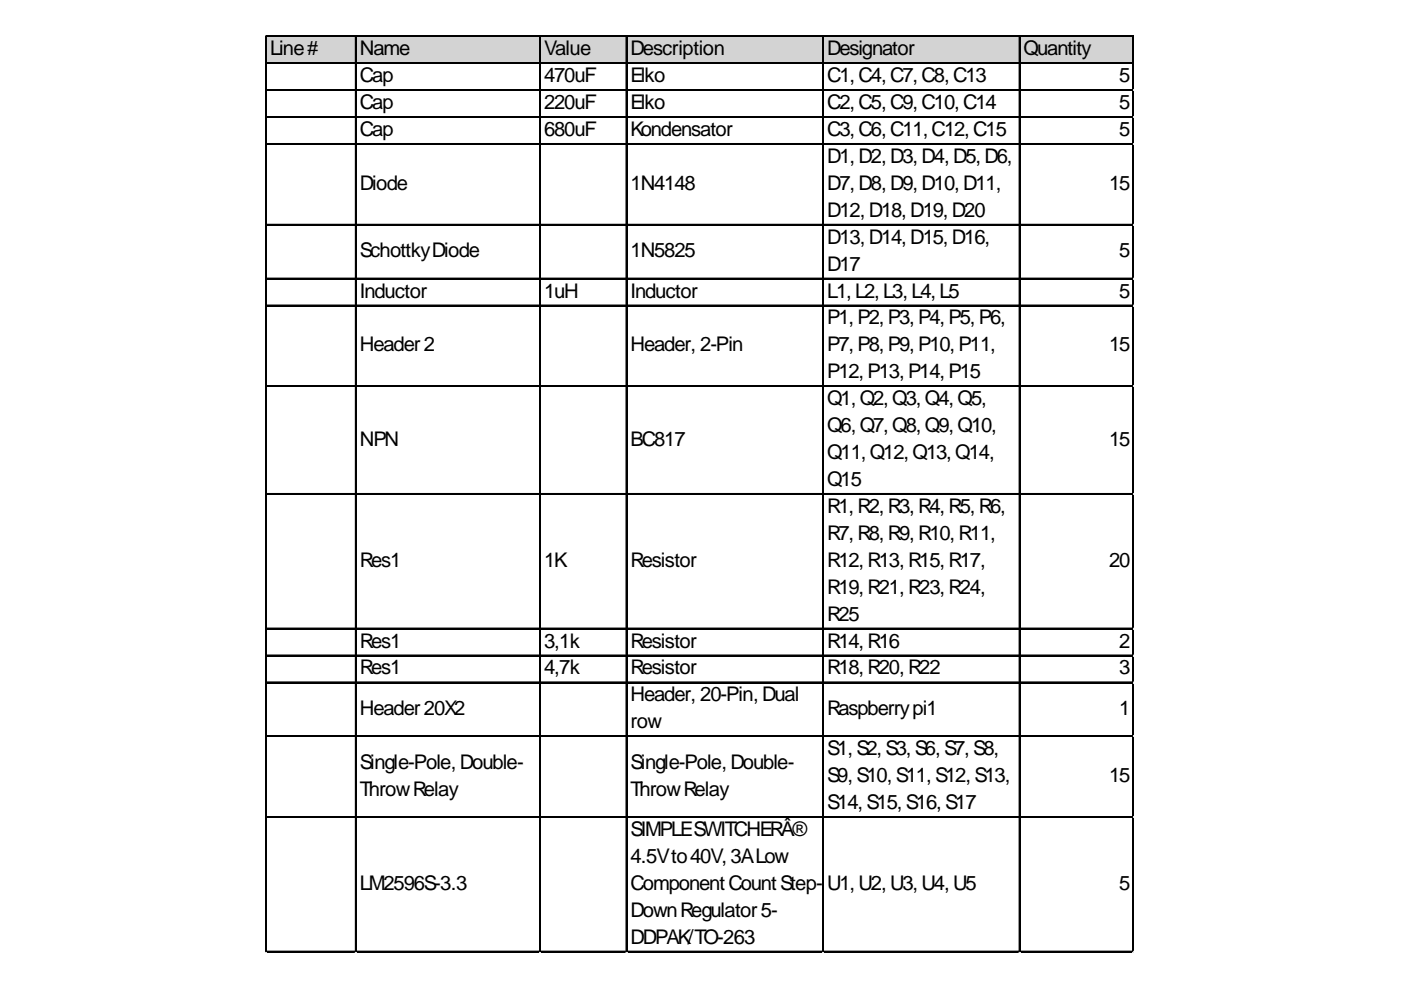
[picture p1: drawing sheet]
<svg xmlns="http://www.w3.org/2000/svg" width="297mm" height="210mm" viewBox="0 0 297 210" stroke-linecap="round" stroke-linejoin="round" font-family="sans-serif">
<defs><g id="words">
<g font-size="4.3">
<text x="57.3" y="11.7">Line#</text>
<text x="76.3" y="11.7">Name</text>
<text x="115.4" y="11.7">Value</text>
<text x="133.7" y="11.7">Description</text>
<text x="175.4" y="11.7">Designator</text>
<text x="217" y="11.7">Quantity</text>
<text x="76.3" y="17.4">Cap</text>
<text x="115.4" y="17.4">470uF</text>
<text x="133.7" y="17.4">Elko</text>
<text x="175.4" y="17.4">C1,C4,C7,C8,C13</text>
<text x="237.3" y="17.4">5</text>
<text x="76.3" y="23.1">Cap</text>
<text x="115.4" y="23.1">220uF</text>
<text x="133.7" y="23.1">Elko</text>
<text x="175.4" y="23.1">C2,C5,C9,C10,C14</text>
<text x="237.3" y="23.1">5</text>
<text x="76.3" y="28.8">Cap</text>
<text x="115.4" y="28.8">680uF</text>
<text x="133.7" y="28.8">Kondensator</text>
<text x="175.4" y="28.8">C3,C6,C11,C12,C15</text>
<text x="237.3" y="28.8">5</text>
<text x="175.4" y="34.5">D1,D2,D3,D4,D5,D6,</text>
<text x="76.3" y="40.3">Diode</text>
<text x="133.7" y="40.3">1N4148</text>
<text x="175.4" y="40.3">D7,D8,D9,D10,D11,</text>
<text x="235.1" y="40.3">15</text>
<text x="175.4" y="46">D12,D18,D19,D20</text>
<text x="175.4" y="51.7">D13,D14,D15,D16,</text>
<text x="76.3" y="54.5">SchottkyDiode</text>
<text x="133.7" y="54.5">1N5825</text>
<text x="175.4" y="57.4">D17</text>
<text x="237.3" y="54.5">5</text>
<text x="76.3" y="63.1">Inductor</text>
<text x="115.4" y="63.1">1uH</text>
<text x="133.7" y="63.1">Inductor</text>
<text x="175.4" y="63.1">L1,L2,L3,L4,L5</text>
<text x="237.3" y="63.1">5</text>
<text x="175.4" y="68.8">P1,P2,P3,P4,P5,P6,</text>
<text x="76.3" y="74.5">Header2</text>
<text x="133.7" y="74.5">Header, 2-Pin</text>
<text x="175.4" y="74.5">P7,P8,P9,P10,P11,</text>
<text x="235.1" y="74.5">15</text>
<text x="175.4" y="80.2">P12,P13,P14,P15</text>
<text x="175.4" y="85.9">Q1,Q2,Q3,Q4,Q5,</text>
<text x="76.3" y="94.5">NPN</text>
<text x="133.7" y="94.5">BC817</text>
<text x="175.4" y="91.6">Q6,Q7,Q8,Q9,Q10,</text>
<text x="235.1" y="94.5">15</text>
<text x="175.4" y="97.3">Q11,Q12,Q13,Q14,</text>
<text x="175.4" y="103">Q15</text>
<text x="175.4" y="108.8">R1,R2,R3,R4,R5,R6,</text>
<text x="175.4" y="114.5">R7,R8,R9,R10,R11,</text>
<text x="76.3" y="120.2">Res1</text>
<text x="115.4" y="120.2">1K</text>
<text x="133.7" y="120.2">Resistor</text>
<text x="175.4" y="120.2">R12,R13,R15,R17,</text>
<text x="175.4" y="125.9">R19,R21,R23,R24,</text>
<text x="235.1" y="120.2">20</text>
<text x="175.4" y="131.6">R25</text>
<text x="76.3" y="137.3">Res1</text>
<text x="115.4" y="137.3">3,1k</text>
<text x="133.7" y="137.3">Resistor</text>
<text x="175.4" y="137.3">R14,R16</text>
<text x="237.3" y="137.3">2</text>
<text x="76.3" y="143">Res1</text>
<text x="115.4" y="143">4,7k</text>
<text x="133.7" y="143">Resistor</text>
<text x="175.4" y="143">R18,R20,R22</text>
<text x="237.3" y="143">3</text>
<text x="133.7" y="148.7">Header, 20-Pin,Dual</text>
<text x="76.3" y="151.6">Header20X2</text>
<text x="133.7" y="154.4">row</text>
<text x="175.4" y="151.6">Raspberrypi1</text>
<text x="237.3" y="151.6">1</text>
<text x="175.4" y="160.1">S1,S2,S3,S6,S7,S8,</text>
<text x="76.3" y="163">Single-Pole,Double-</text>
<text x="133.7" y="163">Single-Pole,Double-</text>
<text x="175.4" y="165.8">S9,S10,S11,S12,S13,</text>
<text x="235.1" y="165.8">15</text>
<text x="76.3" y="168.7">ThrowRelay</text>
<text x="133.7" y="168.7">ThrowRelay</text>
<text x="175.4" y="171.5">S14,S15,S16,S17</text>
<text x="133.7" y="177.2">SIMPLESWITCHERÂ®</text>
<text x="133.7" y="183">4.5Vto40V,3ALow</text>
<text x="76.3" y="188.7">LM2596S-3.3</text>
<text x="133.7" y="188.7">ComponentCountStep-</text>
<text x="175.4" y="188.7">U1,U2,U3,U4,U5</text>
<text x="237.3" y="188.7">5</text>
<text x="133.7" y="194.4">DownRegulator5-</text>
<text x="133.7" y="200.1">DDPAK/TO-263</text>
</g>
</g></defs>
<path d="M56.5 7.8h183.9v5.7h-183.9z" fill="#d3d3d3"/>
<g fill="none" stroke="#000" stroke-width=".24">
<path d="M56.3 7.6v194.3M56.4 7.6v194.3M56.5 7.6h183.9M56.5 7.7h183.9M56.5 13.3h183.9M56.5 13.4h183.9M56.5 19h183.9M56.5 19.1h183.9M75.4 7.8v194.1M75.5 7.8v194.1M114.4 7.8v194.1M114.5 7.8v194.1"/>
<path d="M132.7 7.8v194.1M132.9 7.8v194.1M174.4 7.8v194.1M174.5 7.8v194.1M216.1 7.8v194.1M216.2 7.8v194.1M240.1 7.8v194.1M240.3 7.8v194.1M56.5 24.7h183.9M56.5 24.8h183.9M56.5 30.4h183.9M56.5 30.6h183.9"/>
<path d="M56.5 47.6h183.9M56.5 47.7h183.9M56.5 59h183.9M56.5 59.1h183.9M56.5 64.7h183.9M56.5 64.8h183.9M56.5 81.8h183.9M56.5 81.9h183.9M56.5 104.6h183.9M56.5 104.8h183.9M56.5 133.2h183.9M56.5 133.3h183.9"/>
<path d="M56.5 138.9h183.9M56.5 139h183.9M56.5 144.6h183.9M56.5 144.7h183.9M56.5 156h183.9M56.5 156.1h183.9M56.5 173.1h183.9M56.5 173.3h183.9M56.5 201.7h183.9M56.5 201.8h183.9"/>
</g>
<path d="M56.3 201.9v.1" fill="none" stroke="#e0e0e0" stroke-width=".24"/>
<path d="M56.3 201.9l.2 .1z" fill="#e0e0e0"/>
<path d="M75.4 201.9v.1" fill="none" stroke="#e0e0e0" stroke-width=".24"/>
<path d="M75.4 201.9l.2 .1z" fill="#e0e0e0"/>
<path d="M114.4 201.9v.1" fill="none" stroke="#e0e0e0" stroke-width=".24"/>
<path d="M114.4 201.9l.2 .1z" fill="#e0e0e0"/>
<path d="M132.7 201.9v.1" fill="none" stroke="#e0e0e0" stroke-width=".24"/>
<path d="M132.7 201.9l.3 .1z" fill="#e0e0e0"/>
<path d="M174.4 201.9v.1" fill="none" stroke="#e0e0e0" stroke-width=".24"/>
<path d="M174.4 201.9l.2 .1z" fill="#e0e0e0"/>
<path d="M216.1 201.9v.1" fill="none" stroke="#e0e0e0" stroke-width=".24"/>
<path d="M216.1 201.9l.2 .1z" fill="#e0e0e0"/>
<path d="M240.1 201.9v.1" fill="none" stroke="#e0e0e0" stroke-width=".24"/>
<path d="M240.1 201.9l.3 .1z" fill="#e0e0e0"/>
<path d="M240.4 19h.1" fill="none" stroke="#e0e0e0" stroke-width=".24"/>
<path d="M240.4 19v.3z" fill="#e0e0e0"/>
<path d="M240.4 24.7h.1" fill="none" stroke="#e0e0e0" stroke-width=".24"/>
<path d="M240.4 24.7v.3z" fill="#e0e0e0"/>
<path d="M240.4 30.4h.1" fill="none" stroke="#e0e0e0" stroke-width=".24"/>
<path d="M240.4 30.4v.3z" fill="#e0e0e0"/>
<path d="M240.4 47.6h.1" fill="none" stroke="#e0e0e0" stroke-width=".24"/>
<path d="M240.4 47.6v.2z" fill="#e0e0e0"/>
<path d="M240.4 59h.1" fill="none" stroke="#e0e0e0" stroke-width=".24"/>
<path d="M240.4 59v.2z" fill="#e0e0e0"/>
<path d="M240.4 64.7h.1" fill="none" stroke="#e0e0e0" stroke-width=".24"/>
<path d="M240.4 64.7v.2z" fill="#e0e0e0"/>
<path d="M240.4 81.8h.1" fill="none" stroke="#e0e0e0" stroke-width=".24"/>
<path d="M240.4 81.8v.2z" fill="#e0e0e0"/>
<path d="M240.4 104.6h.1" fill="none" stroke="#e0e0e0" stroke-width=".24"/>
<path d="M240.4 104.6v.3z" fill="#e0e0e0"/>
<path d="M240.4 133.2h.1" fill="none" stroke="#e0e0e0" stroke-width=".24"/>
<path d="M240.4 133.2v.2z" fill="#e0e0e0"/>
<path d="M240.4 138.9h.1" fill="none" stroke="#e0e0e0" stroke-width=".24"/>
<path d="M240.4 138.9v.2z" fill="#e0e0e0"/>
<path d="M240.4 144.6h.1" fill="none" stroke="#e0e0e0" stroke-width=".24"/>
<path d="M240.4 144.6v.2z" fill="#e0e0e0"/>
<path d="M240.4 156h.1" fill="none" stroke="#e0e0e0" stroke-width=".24"/>
<path d="M240.4 156v.2z" fill="#e0e0e0"/>
<path d="M240.4 173.1h.1" fill="none" stroke="#e0e0e0" stroke-width=".24"/>
<path d="M240.4 173.1v.3z" fill="#e0e0e0"/>
<path d="M240.4 201.7h.1" fill="none" stroke="#e0e0e0" stroke-width=".24"/>
<path d="M240.4 201.7v.2z" fill="#e0e0e0"/>
<use href="#words"/>
</svg>
